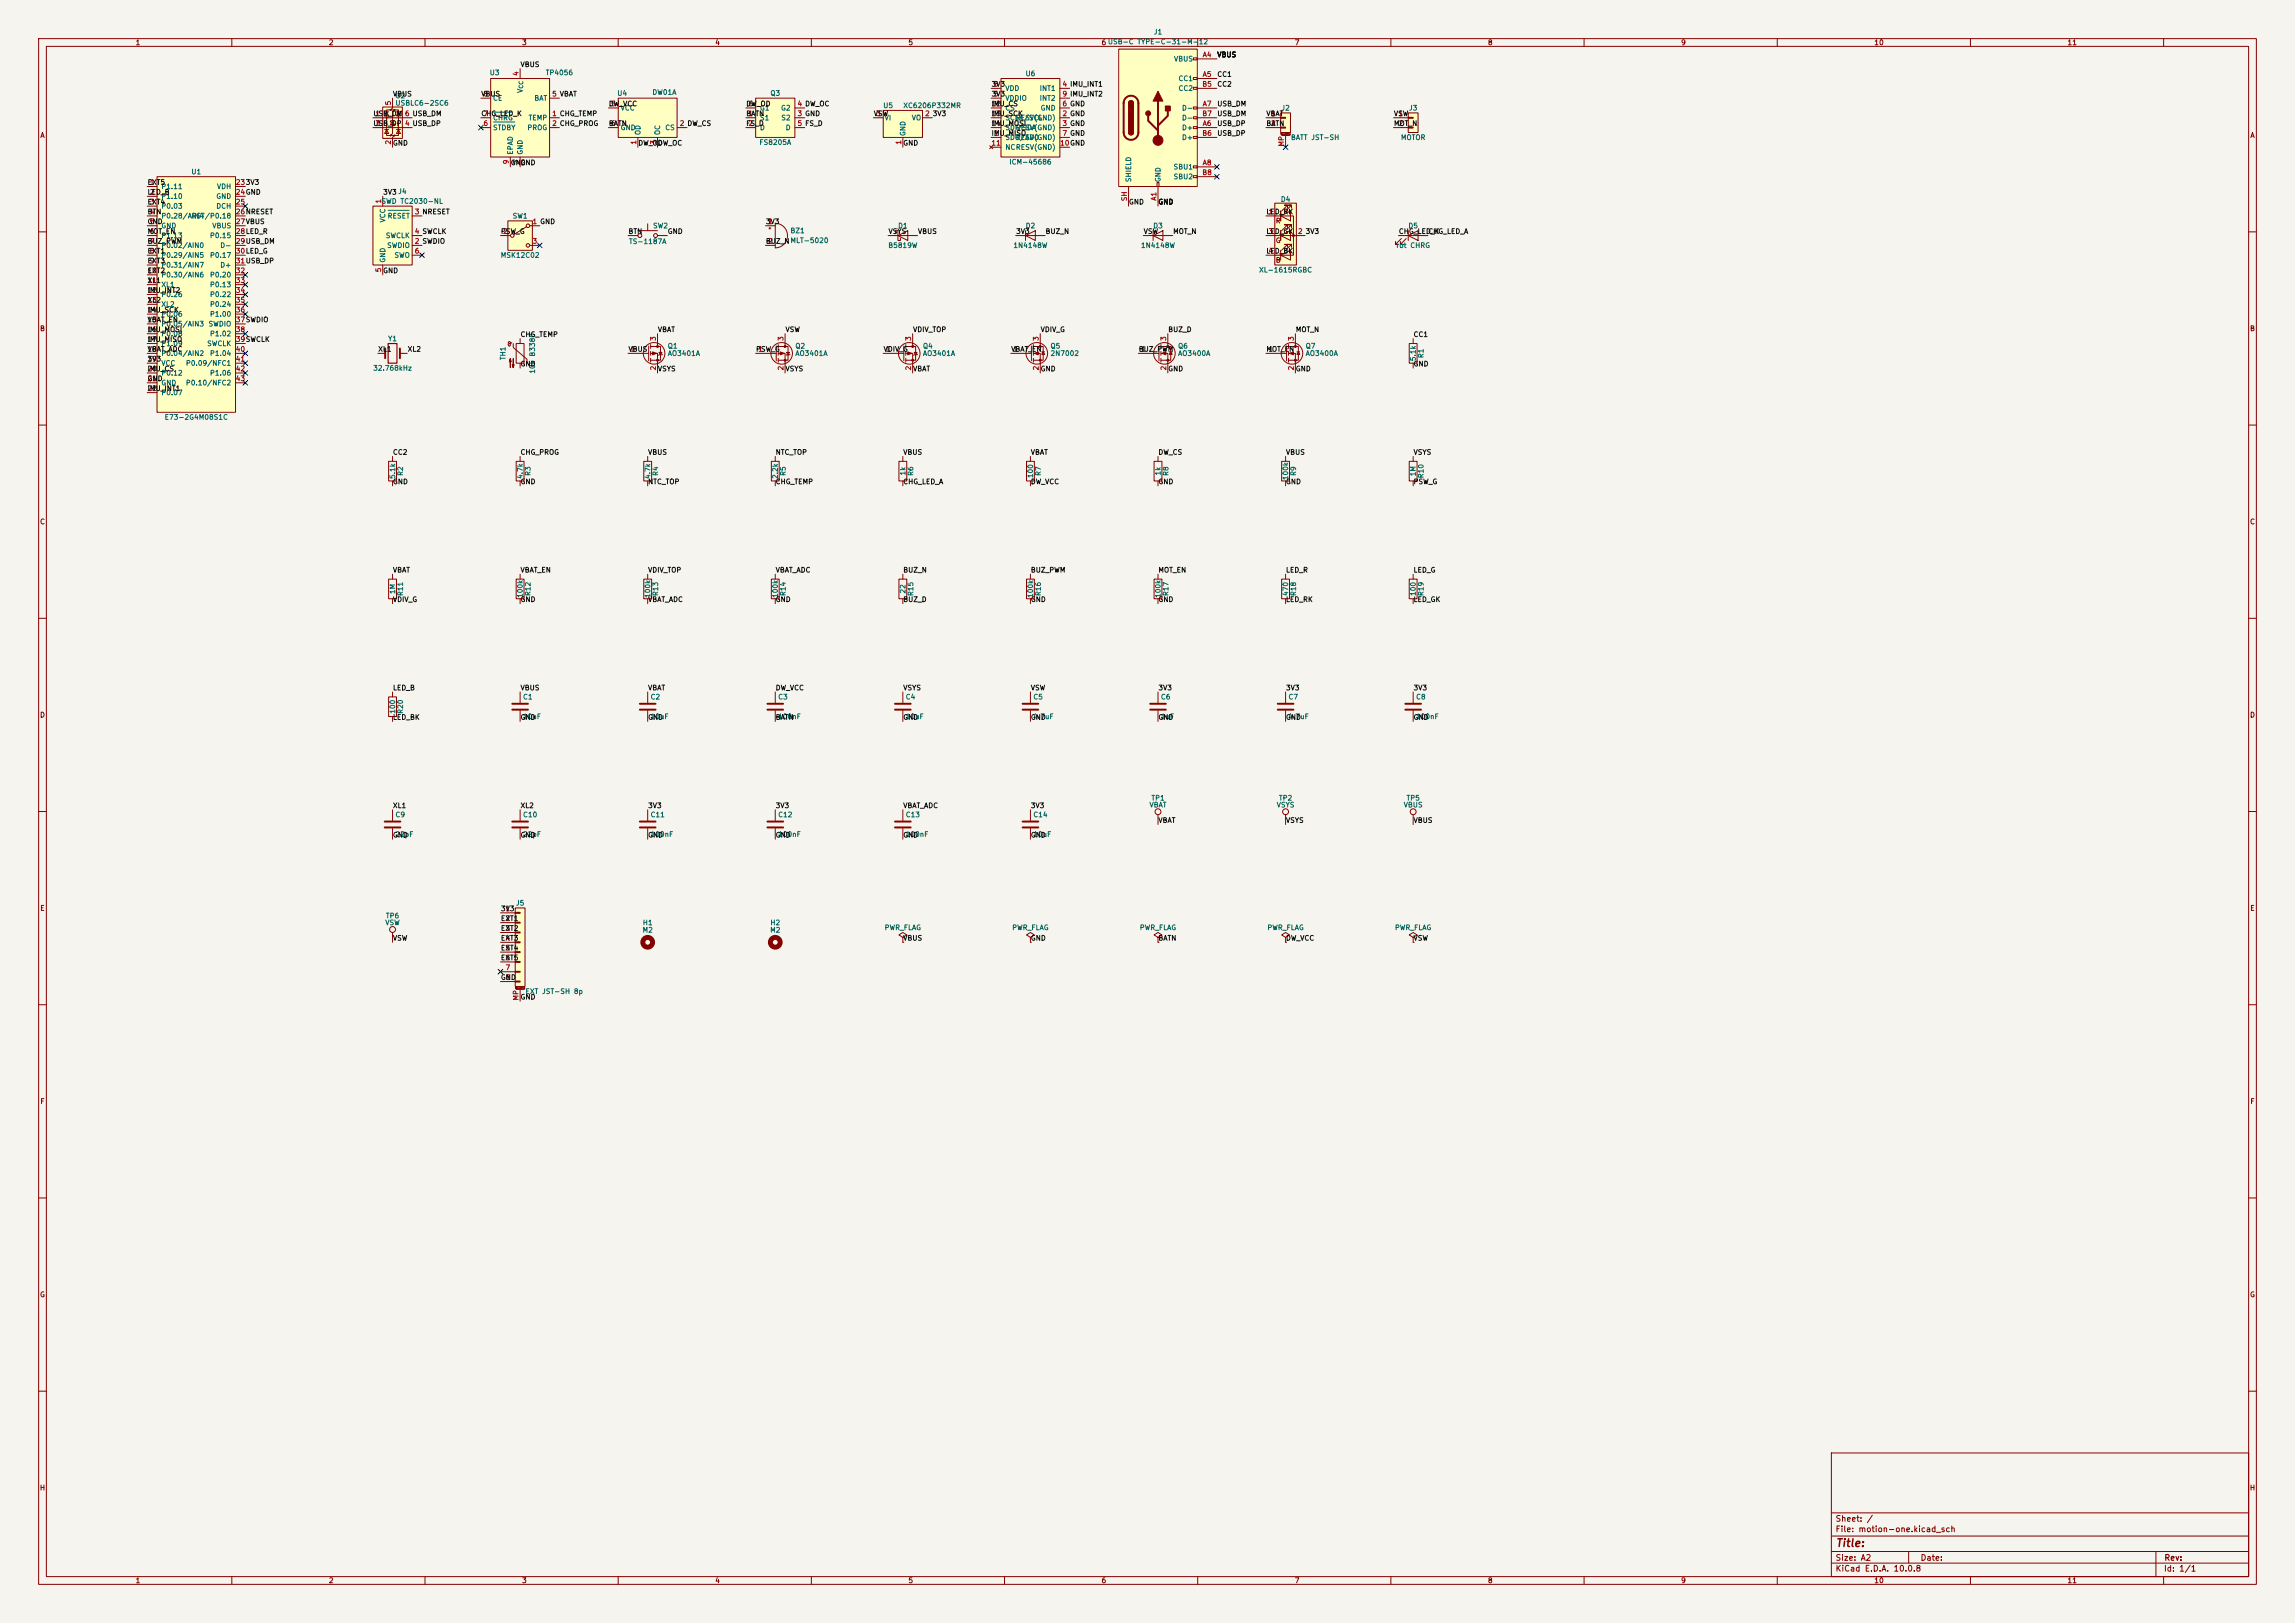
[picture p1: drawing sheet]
<svg xmlns="http://www.w3.org/2000/svg" width="594mm" height="420mm" viewBox="0 0 594 420" stroke-linecap="round" stroke-linejoin="round" font-family="sans-serif">
<defs><g id="words">
<text font-size="2" fill="#840000" x="475" y="400.8">Title:</text>
<g font-size="1.5" fill="#840000">
<text x="475" y="394.1">Sheet: /</text>
<text x="475" y="396.8">File: motion-one.kicad_sch</text>
<text x="475" y="407">KiCad E.D.A. 10.0.8</text>
<text x="475" y="404.2">Size: A2</text>
<text x="497" y="404.2">Date:</text>
<text x="560" y="407">Id: 1/1</text>
<text x="560.1" y="404.2">Rev:</text>
</g>
<g font-size="1.3" fill="#840000">
<text x="35" y="12">1</text>
<text x="85" y="12">2</text>
<text x="135" y="12">3</text>
<text x="185" y="12">4</text>
<text x="235" y="12">5</text>
<text x="285" y="12">6USB-C TYPE-C-31-M-12</text>
<text x="335" y="12">7</text>
<text x="385" y="12">8</text>
<text x="435" y="12">9</text>
<text x="485" y="12">10</text>
<text x="535" y="12">11</text>
<text x="10.3" y="36">A</text>
<text x="582.3" y="36">A</text>
<text x="330.1" y="58.1">R</text>
<text x="330.1" y="63.2">G</text>
<text x="330.1" y="68.3">B</text>
<text x="10.2" y="86">B</text>
<text x="582.2" y="86">B</text>
<text x="10.2" y="136">C</text>
<text x="582.2" y="136">C</text>
<text x="10.2" y="186">D</text>
<text x="582.2" y="186">D</text>
<text x="10.3" y="236">E</text>
<text x="582.3" y="236">E</text>
<text x="10.3" y="286">F</text>
<text x="582.3" y="286">F</text>
<text x="10.2" y="336">G</text>
<text x="582.2" y="336">G</text>
<text x="10.2" y="386">H</text>
<text x="582.2" y="386">H</text>
<text x="35" y="410">1</text>
<text x="85" y="410">2</text>
<text x="135" y="410">3</text>
<text x="185" y="410">4</text>
<text x="235" y="410">5</text>
<text x="285" y="410">6</text>
<text x="335" y="410">7</text>
<text x="385" y="410">8</text>
<text x="435" y="410">9</text>
<text x="485" y="410">10</text>
<text x="535" y="410">11</text>
</g>
<g font-size="1.3" fill="#006464">
<text x="298.5" y="9.2">J1</text>
<text x="303.7" y="16.2">VBUS</text>
<text x="126.6" y="19.8">U3</text>
<text x="141.1" y="19.8">TP4056</text>
<text x="260.1" y="23.8">VDD</text>
<text x="265.3" y="20">U6</text>
<text x="269" y="23.8">INT1</text>
<text x="304.9" y="21.3">CC1</text>
<text x="304.9" y="23.8">CC2</text>
<text x="102.2" y="25.7">U2</text>
<text x="102.2" y="27.6">USBLC6-2SC6</text>
<text x="127.5" y="26.4">CE</text>
<text x="135.6" y="24.2" transform="rotate(-90 135.6 24.2)">V</text>
<text x="138.2" y="26.4">BAT</text>
<text x="159.6" y="25.1">U4</text>
<text x="160.5" y="28.9">VCC</text>
<text x="168.7" y="24.8">DW01A</text>
<text x="196.6" y="28.9">G1</text>
<text x="199.3" y="25.1">Q3</text>
<text x="202" y="28.9">G2</text>
<text x="228.5" y="28.3">U5</text>
<text x="233.7" y="28.3">XC6206P332MR</text>
<text x="260.1" y="26.4">VDDIO</text>
<text x="260.1" y="28.9">CS</text>
<text x="269" y="26.4">INT2</text>
<text x="269.2" y="28.9">GND</text>
<text x="305.8" y="28.9">D-</text>
<text x="331.5" y="28.9">J2</text>
<text x="364.5" y="28.9">J3</text>
<text x="127.5" y="34">STDBY</text>
<text x="127.5" y="31.4">CHRG</text>
<text x="136.4" y="34">PROG</text>
<text x="136.7" y="31.4">TEMP</text>
<text x="160.5" y="34">GND</text>
<text x="166.1" y="35.1" transform="rotate(-90 166.1 35.1)">OD</text>
<text x="171.1" y="35.1" transform="rotate(-90 171.1 35.1)">OC</text>
<text x="172" y="34">CS</text>
<text x="196.6" y="31.4">S1</text>
<text x="196.6" y="34">D</text>
<text x="202.1" y="31.4">S2</text>
<text x="203.2" y="34">D</text>
<text x="228.8" y="31.4">VI</text>
<text x="234.6" y="35.3" transform="rotate(-90 234.6 35.3)">GND</text>
<text x="235.9" y="31.4">VO</text>
<text x="260.1" y="31.4">SCLK/SCL</text>
<text x="260.1" y="34">SDI/SDA</text>
<text x="262.8" y="31.4">RESV(GND)</text>
<text x="262.8" y="34">RESV(GND)</text>
<text x="305.8" y="34">D+</text>
<text x="305.8" y="31.4">D-</text>
<text x="133" y="40.2" transform="rotate(-90 133 40.2)">EPAD</text>
<text x="135.6" y="40.2" transform="rotate(-90 135.6 40.2)">GND</text>
<text x="196.4" y="37.8">FS8205A</text>
<text x="260.1" y="36.5">SDO/AD0</text>
<text x="260.1" y="39.1">NCRESV(GND)</text>
<text x="262.8" y="36.5">RESV(GND)</text>
<text x="305.8" y="36.5">D+</text>
<text x="334" y="36.5">BATT JST-SH</text>
<text x="362.5" y="36.5">MOTOR</text>
<text x="49.4" y="45.4">U1</text>
<text x="261.1" y="42.9">ICM-45686</text>
<text x="293.1" y="47.3" transform="rotate(-90 293.1 47.3)">SHIELD</text>
<text x="300.7" y="47.3" transform="rotate(-90 300.7 47.3)">GND</text>
<text x="303.6" y="44.1">SBU1</text>
<text x="303.6" y="46.7">SBU2</text>
<text x="41.6" y="49.2">P1.11</text>
<text x="41.6" y="51.8">P1.10</text>
<text x="55.8" y="51.8">GND</text>
<text x="56" y="49.2">VDH</text>
<text x="98.6" y="53">SWD TC2030-NL</text>
<text x="331.4" y="52.5">D4</text>
<text x="41.6" y="54.3">P0.03</text>
<text x="41.6" y="56.8">P0.28/AIN4</text>
<text x="41.6" y="59.4">GND</text>
<text x="49.4" y="56.8">RST/P0.18</text>
<text x="54.8" y="59.4">VBUS</text>
<text x="55.8" y="54.3">DCH</text>
<text x="100" y="57.7" transform="rotate(-90 100 57.7)">VCC</text>
<text x="100.2" y="56.8">RESET</text>
<text x="132.6" y="56.8">SW1</text>
<text x="168.9" y="59.4">SW2</text>
<text x="232.3" y="59.4">D1</text>
<text x="265.3" y="59.4">D2</text>
<text x="298.4" y="59.4">D3</text>
<text x="364.4" y="59.4">D5</text>
<text x="41.6" y="61.9">P1.13</text>
<text x="41.6" y="64.5">P0.02/AIN0</text>
<text x="54.2" y="61.9">P0.15</text>
<text x="56.9" y="64.5">D-</text>
<text x="99.7" y="61.9">SWCLK</text>
<text x="100.1" y="64.5">SWDIO</text>
<text x="162.7" y="63.4">TS-1187A</text>
<text x="204.5" y="60.7">BZ1</text>
<text x="229.8" y="64.5">B5819W</text>
<text x="262.2" y="64.5">1N4148W</text>
<text x="295.2" y="64.5">1N4148W</text>
<text x="361.2" y="64.5">rot CHRG</text>
<text x="41.6" y="67">P0.29/AIN5</text>
<text x="41.6" y="69.5">P0.31/AIN7</text>
<text x="54.2" y="67">P0.17</text>
<text x="56.9" y="69.5">D+</text>
<text x="100" y="68.1" transform="rotate(-90 100 68.1)">GND</text>
<text x="102" y="67">SWO</text>
<text x="129.5" y="67">MSK12C02</text>
<text x="325.7" y="70.8">XL-1615RGBC</text>
<text x="41.6" y="72.1">P0.30/AIN6</text>
<text x="41.6" y="74.6">XL1</text>
<text x="41.6" y="77.2">P0.26</text>
<text x="54.2" y="72.1">P0.20</text>
<text x="54.2" y="74.6">P0.13</text>
<text x="54.2" y="77.2">P0.22</text>
<text x="41.6" y="79.7">XL2</text>
<text x="41.6" y="82.2">P0.06</text>
<text x="54.2" y="79.7">P0.24</text>
<text x="54.2" y="82.2">P1.00</text>
<text x="41.6" y="84.8">P0.05/AIN3</text>
<text x="41.6" y="87.3">P0.08</text>
<text x="41.6" y="89.9">P1.09</text>
<text x="53.5" y="89.9">SWCLK</text>
<text x="53.9" y="84.8">SWDIO</text>
<text x="54.2" y="87.3">P1.02</text>
<text x="100.3" y="88.6">Y1</text>
<text x="41.6" y="92.4">P0.04/AIN2</text>
<text x="41.6" y="94.9">VCC</text>
<text x="48" y="94.9">P0.09/NFC1</text>
<text x="54.2" y="92.4">P1.04</text>
<text x="131.1" y="93.3" transform="rotate(-90 131.1 93.3)">TH1</text>
<text x="172.7" y="90.5">Q1</text>
<text x="172.7" y="92.4">AO3401A</text>
<text x="205.7" y="90.5">Q2</text>
<text x="205.7" y="92.4">AO3401A</text>
<text x="238.7" y="90.5">Q4</text>
<text x="238.7" y="92.4">AO3401A</text>
<text x="271.8" y="90.5">Q5</text>
<text x="271.8" y="92.4">2N7002</text>
<text x="304.8" y="90.5">Q6</text>
<text x="304.8" y="92.4">AO3400A</text>
<text x="337.8" y="90.5">Q7</text>
<text x="337.8" y="92.4">AO3400A</text>
<text x="366.7" y="93.6" transform="rotate(-90 366.7 93.6)">5.1k</text>
<text x="368.8" y="92.8" transform="rotate(-90 368.8 92.8)">R1</text>
<text x="41.6" y="97.5">P0.12</text>
<text x="41.6" y="100">GND</text>
<text x="48" y="100">P0.10/NFC2</text>
<text x="54.2" y="97.5">P1.06</text>
<text x="96.5" y="96.2">32.768kHz</text>
<text x="138.8" y="96.8" transform="rotate(-90 138.8 96.8)">10k B3380</text>
<text x="41.6" y="102.6">P0.07</text>
<text x="42.5" y="108.9">E73-2G4M08S1C</text>
<text x="102.6" y="124.1" transform="rotate(-90 102.6 124.1)">5.1k</text>
<text x="104.6" y="123.3" transform="rotate(-90 104.6 123.3)">R2</text>
<text x="135.6" y="124.1" transform="rotate(-90 135.6 124.1)">4.7k</text>
<text x="137.6" y="123.3" transform="rotate(-90 137.6 123.3)">R3</text>
<text x="168.6" y="124.1" transform="rotate(-90 168.6 124.1)">4.7k</text>
<text x="170.6" y="123.3" transform="rotate(-90 170.6 123.3)">R4</text>
<text x="201.6" y="124.1" transform="rotate(-90 201.6 124.1)">2.2k</text>
<text x="203.7" y="123.3" transform="rotate(-90 203.7 123.3)">R5</text>
<text x="234.6" y="123.2" transform="rotate(-90 234.6 123.2)">1k</text>
<text x="236.7" y="123.3" transform="rotate(-90 236.7 123.3)">R6</text>
<text x="267.7" y="123.9" transform="rotate(-90 267.7 123.9)">100</text>
<text x="269.7" y="123.3" transform="rotate(-90 269.7 123.3)">R7</text>
<text x="300.7" y="123.2" transform="rotate(-90 300.7 123.2)">1k</text>
<text x="302.7" y="123.3" transform="rotate(-90 302.7 123.3)">R8</text>
<text x="333.7" y="124.4" transform="rotate(-90 333.7 124.4)">100k</text>
<text x="335.7" y="123.3" transform="rotate(-90 335.7 123.3)">R9</text>
<text x="366.7" y="123.4" transform="rotate(-90 366.7 123.4)">1M</text>
<text x="368.8" y="123.9" transform="rotate(-90 368.8 123.9)">R10</text>
<text x="102.6" y="153.9" transform="rotate(-90 102.6 153.9)">1M</text>
<text x="104.6" y="154.4" transform="rotate(-90 104.6 154.4)">R11</text>
<text x="135.6" y="154.9" transform="rotate(-90 135.6 154.9)">100k</text>
<text x="137.6" y="154.4" transform="rotate(-90 137.6 154.4)">R12</text>
<text x="168.6" y="154.9" transform="rotate(-90 168.6 154.9)">100k</text>
<text x="170.6" y="154.4" transform="rotate(-90 170.6 154.4)">R13</text>
<text x="201.6" y="154.9" transform="rotate(-90 201.6 154.9)">100k</text>
<text x="203.7" y="154.4" transform="rotate(-90 203.7 154.4)">R14</text>
<text x="234.6" y="153.7" transform="rotate(-90 234.6 153.7)">22</text>
<text x="236.7" y="154.4" transform="rotate(-90 236.7 154.4)">R15</text>
<text x="267.7" y="154.9" transform="rotate(-90 267.7 154.9)">100k</text>
<text x="269.7" y="154.4" transform="rotate(-90 269.7 154.4)">R16</text>
<text x="300.7" y="154.9" transform="rotate(-90 300.7 154.9)">100k</text>
<text x="302.7" y="154.4" transform="rotate(-90 302.7 154.4)">R17</text>
<text x="333.7" y="154.3" transform="rotate(-90 333.7 154.3)">470</text>
<text x="335.7" y="154.4" transform="rotate(-90 335.7 154.4)">R18</text>
<text x="366.7" y="154.3" transform="rotate(-90 366.7 154.3)">100</text>
<text x="368.8" y="154.4" transform="rotate(-90 368.8 154.4)">R19</text>
<text x="102.6" y="184.8" transform="rotate(-90 102.6 184.8)">100</text>
<text x="104.6" y="184.9" transform="rotate(-90 104.6 184.9)">R20</text>
<text x="135.2" y="181.3">C1</text>
<text x="168.3" y="181.3">C2</text>
<text x="201.3" y="181.3">C3</text>
<text x="234.3" y="181.3">C4</text>
<text x="267.3" y="181.3">C5</text>
<text x="300.3" y="181.3">C6</text>
<text x="333.4" y="181.3">C7</text>
<text x="366.4" y="181.3">C8</text>
<text x="135.2" y="186.4">10uF</text>
<text x="168.3" y="186.4">10uF</text>
<text x="201.3" y="186.4">100nF</text>
<text x="234.3" y="186.4">10uF</text>
<text x="267.3" y="186.4">4.7uF</text>
<text x="300.3" y="186.4">1uF</text>
<text x="333.4" y="186.4">4.7uF</text>
<text x="366.4" y="186.4">100nF</text>
<text x="297.4" y="209.2">VBAT</text>
<text x="297.9" y="207.5">TP1</text>
<text x="330.3" y="209.2">VSYS</text>
<text x="330.9" y="207.5">TP2</text>
<text x="363.2" y="209.2">VBUS</text>
<text x="363.9" y="207.5">TP5</text>
<text x="102.2" y="211.8">C9</text>
<text x="135.2" y="211.8">C10</text>
<text x="168.3" y="211.8">C11</text>
<text x="201.3" y="211.8">C12</text>
<text x="234.3" y="211.8">C13</text>
<text x="267.3" y="211.8">C14</text>
<text x="102.2" y="216.9">22pF</text>
<text x="135.2" y="216.9">22pF</text>
<text x="168.3" y="216.9">100nF</text>
<text x="201.3" y="216.9">100nF</text>
<text x="234.3" y="216.9">100nF</text>
<text x="267.3" y="216.9">10uF</text>
<text x="99.6" y="239.7">VSW</text>
<text x="99.7" y="237.9">TP6</text>
<text x="133.4" y="234.6">J5</text>
<text x="166.2" y="239.7">H1</text>
<text x="199.3" y="239.7">H2</text>
<text x="166.2" y="241.6">M2</text>
<text x="199.2" y="241.6">M2</text>
<text x="228.8" y="241">PWR_FLAG</text>
<text x="261.9" y="241">PWR_FLAG</text>
<text x="294.9" y="241">PWR_FLAG</text>
<text x="327.9" y="241">PWR_FLAG</text>
<text x="360.9" y="241">PWR_FLAG</text>
<text x="135.9" y="257.5">EXT JST-SH 8p</text>
</g>
<g font-size="1.3" fill="#0f0f0f">
<text x="134.6" y="17.7">VBUS</text>
<text x="314.9" y="15.1">VBUS</text>
<text x="256.5" y="22.7">3V3</text>
<text x="314.9" y="20.2">CC1</text>
<text x="314.9" y="22.7">CC2</text>
<text x="101.6" y="25.3">VBUS</text>
<text x="124.4" y="25.3">VBUS</text>
<text x="157.5" y="27.8">DW_VCC</text>
<text x="193" y="27.8">DW_OD</text>
<text x="256.5" y="27.8">IMU_CS</text>
<text x="256.5" y="25.3">3V3</text>
<text x="314.9" y="27.8">USB_DM</text>
<text x="96.5" y="30.4">USB_DM</text>
<text x="96.5" y="32.9">USB_DP</text>
<text x="124.4" y="30.4">CHG_LED_K</text>
<text x="157.5" y="32.9">BATN</text>
<text x="193" y="30.4">BATN</text>
<text x="193" y="32.9">FS_D</text>
<text x="226" y="30.4">VSW</text>
<text x="241.3" y="30.4">3V3</text>
<text x="256.5" y="30.4">IMU_SCK</text>
<text x="256.5" y="32.9">IMU_MOSI</text>
<text x="256.5" y="35.4">IMU_MISO</text>
<text x="314.9" y="32.9">USB_DP</text>
<text x="314.9" y="35.4">USB_DP</text>
<text x="314.9" y="30.4">USB_DM</text>
<text x="327.6" y="30.4">VBAT</text>
<text x="327.6" y="32.9">BATN</text>
<text x="360.7" y="32.9">MOT_N</text>
<text x="360.7" y="30.4">VSW</text>
<text x="101.6" y="38">GND</text>
<text x="165.1" y="38">DW_OD</text>
<text x="170.2" y="38">DW_OC</text>
<text x="233.7" y="38">GND</text>
<text x="132.1" y="43.1">GND</text>
<text x="134.6" y="43.1">GND</text>
<text x="38.1" y="48.1">EXT5</text>
<text x="38.1" y="53.2">EXT4</text>
<text x="38.1" y="50.7">LED_B</text>
<text x="99" y="50.7">3V3J4</text>
<text x="292.1" y="53.2">GND</text>
<text x="299.7" y="53.2">GND</text>
<text x="38.1" y="55.8">BTN</text>
<text x="38.1" y="58.3">GND</text>
<text x="198.1" y="58.3">3V3</text>
<text x="327.6" y="55.8">LED_RK</text>
<text x="38.1" y="65.9">EXT1</text>
<text x="38.1" y="60.8">MOT_EN</text>
<text x="38.1" y="63.4">BUZ_PWM</text>
<text x="129.5" y="60.8">PSW_G</text>
<text x="162.5" y="60.8">BTN</text>
<text x="172.7" y="60.8">GND</text>
<text x="198.1" y="63.4">BUZ_NMLT-5020</text>
<text x="229.8" y="60.8">VSYS</text>
<text x="237.5" y="60.8">VBUS</text>
<text x="262.9" y="60.8">3V3</text>
<text x="270.5" y="60.8">BUZ_N</text>
<text x="295.9" y="60.8">VSW</text>
<text x="303.5" y="60.8">MOT_N</text>
<text x="327.6" y="65.9">LED_BK</text>
<text x="327.6" y="60.8">LED_GK</text>
<text x="337.8" y="60.8">3V3</text>
<text x="361.9" y="60.8">CHG_LED_K</text>
<text x="369.5" y="60.8">CHG_LED_A</text>
<text x="38.1" y="71">EXT2</text>
<text x="38.1" y="68.5">EXT3</text>
<text x="99" y="71">GND</text>
<text x="38.1" y="73.5">XL1</text>
<text x="38.1" y="76.1">IMU_INT2</text>
<text x="38.1" y="78.6">XL2</text>
<text x="38.1" y="81.2">IMU_SCK</text>
<text x="38.1" y="83.7">VBAT_EN</text>
<text x="38.1" y="88.8">IMU_MISO</text>
<text x="38.1" y="86.2">IMU_MOSI</text>
<text x="134.6" y="87.5">CHG_TEMP</text>
<text x="170.2" y="86.2">VBAT</text>
<text x="203.2" y="86.2">VSW</text>
<text x="236.2" y="86.2">VDIV_TOP</text>
<text x="269.2" y="86.2">VDIV_G</text>
<text x="302.2" y="86.2">BUZ_D</text>
<text x="335.3" y="86.2">MOT_N</text>
<text x="365.7" y="87.5">CC1</text>
<text x="38.1" y="93.9">3V3</text>
<text x="38.1" y="91.3">VBAT_ADC</text>
<text x="97.8" y="91.3">XL1</text>
<text x="105.4" y="91.3">XL2</text>
<text x="134.6" y="95.1">GND</text>
<text x="162.5" y="91.3">VBUS</text>
<text x="195.6" y="91.3">PSW_G</text>
<text x="228.6" y="91.3">VDIV_G</text>
<text x="261.6" y="91.3">VBAT_EN</text>
<text x="294.6" y="91.3">BUZ_PWM</text>
<text x="327.6" y="91.3">MOT_EN</text>
<text x="365.7" y="95.1">GND</text>
<text x="38.1" y="98.9">GND</text>
<text x="38.1" y="96.4">IMU_CS</text>
<text x="38.1" y="101.5">IMU_INT1</text>
<text x="170.2" y="96.4">VSYS</text>
<text x="203.2" y="96.4">VSYS</text>
<text x="236.2" y="96.4">VBAT</text>
<text x="269.2" y="96.4">GND</text>
<text x="302.2" y="96.4">GND</text>
<text x="335.3" y="96.4">GND</text>
<text x="101.6" y="118">CC2</text>
<text x="134.6" y="118">CHG_PROG</text>
<text x="167.6" y="118">VBUS</text>
<text x="200.6" y="118">NTC_TOP</text>
<text x="233.7" y="118">VBUS</text>
<text x="266.7" y="118">VBAT</text>
<text x="299.7" y="118">DW_CS</text>
<text x="332.7" y="118">VBUS</text>
<text x="365.7" y="118">VSYS</text>
<text x="101.6" y="125.6">GND</text>
<text x="134.6" y="125.6">GND</text>
<text x="167.6" y="125.6">NTC_TOP</text>
<text x="200.6" y="125.6">CHG_TEMP</text>
<text x="233.7" y="125.6">CHG_LED_A</text>
<text x="266.7" y="125.6">DW_VCC</text>
<text x="299.7" y="125.6">GND</text>
<text x="332.7" y="125.6">GND</text>
<text x="365.7" y="125.6">PSW_G</text>
<text x="101.6" y="148.5">VBAT</text>
<text x="134.6" y="148.5">VBAT_EN</text>
<text x="167.6" y="148.5">VDIV_TOP</text>
<text x="200.6" y="148.5">VBAT_ADC</text>
<text x="233.7" y="148.5">BUZ_N</text>
<text x="266.7" y="148.5">BUZ_PWM</text>
<text x="299.7" y="148.5">MOT_EN</text>
<text x="332.7" y="148.5">LED_R</text>
<text x="365.7" y="148.5">LED_G</text>
<text x="101.6" y="156.1">VDIV_G</text>
<text x="134.6" y="156.1">GND</text>
<text x="167.6" y="156.1">VBAT_ADC</text>
<text x="200.6" y="156.1">GND</text>
<text x="233.7" y="156.1">BUZ_D</text>
<text x="266.7" y="156.1">GND</text>
<text x="299.7" y="156.1">GND</text>
<text x="332.7" y="156.1">LED_RK</text>
<text x="365.7" y="156.1">LED_GK</text>
<text x="101.6" y="178.9">LED_B</text>
<text x="134.6" y="178.9">VBUS</text>
<text x="167.6" y="178.9">VBAT</text>
<text x="200.6" y="178.9">DW_VCC</text>
<text x="233.7" y="178.9">VSYS</text>
<text x="266.7" y="178.9">VSW</text>
<text x="299.7" y="178.9">3V3</text>
<text x="332.7" y="178.9">3V3</text>
<text x="365.7" y="178.9">3V3</text>
<text x="101.6" y="186.6">LED_BK</text>
<text x="134.6" y="186.6">GND</text>
<text x="167.6" y="186.6">GND</text>
<text x="200.6" y="186.6">BATN</text>
<text x="233.7" y="186.6">GND</text>
<text x="266.7" y="186.6">GND</text>
<text x="299.7" y="186.6">GND</text>
<text x="332.7" y="186.6">GND</text>
<text x="365.7" y="186.6">GND</text>
<text x="101.6" y="209.4">XL1</text>
<text x="134.6" y="209.4">XL2</text>
<text x="167.6" y="209.4">3V3</text>
<text x="200.6" y="209.4">3V3</text>
<text x="233.7" y="209.4">VBAT_ADC</text>
<text x="266.7" y="209.4">3V3</text>
<text x="299.7" y="213.2">VBAT</text>
<text x="332.7" y="213.2">VSYS</text>
<text x="365.7" y="213.2">VBUS</text>
<text x="101.6" y="217">GND</text>
<text x="134.6" y="217">GND</text>
<text x="167.6" y="217">GND</text>
<text x="200.6" y="217">GND</text>
<text x="233.7" y="217">GND</text>
<text x="266.7" y="217">GND</text>
<text x="129.5" y="236.1">3V3</text>
<text x="129.5" y="238.6">EXT1</text>
<text x="101.6" y="243.7">VSW</text>
<text x="129.5" y="243.7">EXT3</text>
<text x="129.5" y="241.2">EXT2</text>
<text x="233.7" y="243.7">VBUS</text>
<text x="266.7" y="243.7">GND</text>
<text x="299.7" y="243.7">BATN</text>
<text x="332.7" y="243.7">DW_VCC</text>
<text x="365.7" y="243.7">VSW</text>
<text x="129.5" y="248.8">EXT5</text>
<text x="129.5" y="246.3">EXT4</text>
<text x="129.5" y="253.9">GND</text>
<text x="134.6" y="259">GND</text>
</g>
<g font-size="1.3" fill="#a90000">
<text x="311.1" y="15.1">A4</text>
<text x="134.5" y="19.8" transform="rotate(-90 134.5 19.8)">4</text>
<text x="257.1" y="22.7">8</text>
<text x="274.9" y="22.7">4 IMU_INT1</text>
<text x="311.1" y="22.7">B5</text>
<text x="311.1" y="20.2">A5</text>
<text x="101.5" y="27.4" transform="rotate(-90 101.5 27.4)">5</text>
<text x="125" y="25.3">8</text>
<text x="142.8" y="25.3">5 VBAT</text>
<text x="158" y="27.8">5</text>
<text x="193.6" y="27.8">6</text>
<text x="206.3" y="27.8">4 DW_OC</text>
<text x="256.5" y="27.8">12</text>
<text x="257.1" y="25.3">5</text>
<text x="274.9" y="27.8">6 GND</text>
<text x="274.9" y="25.3">9 IMU_INT2</text>
<text x="311.1" y="27.8">A7</text>
<text x="97.1" y="30.3">1</text>
<text x="97.1" y="32.9">3</text>
<text x="104.7" y="32.9">4 USB_DP</text>
<text x="104.7" y="30.3">6 USB_DM</text>
<text x="125" y="32.9">6</text>
<text x="125" y="30.3">7</text>
<text x="142.8" y="30.3">1 CHG_TEMP</text>
<text x="142.8" y="32.9">2 CHG_PROG</text>
<text x="158" y="32.9">6</text>
<text x="175.8" y="32.9">2 DW_CS</text>
<text x="193.6" y="30.3">1</text>
<text x="193.6" y="32.9">2</text>
<text x="206.3" y="30.3">3 GND</text>
<text x="206.3" y="32.9">5 FS_D</text>
<text x="226.6" y="30.3">3</text>
<text x="239.3" y="30.3">2</text>
<text x="256.5" y="30.3">13</text>
<text x="256.5" y="32.9">14</text>
<text x="257.1" y="35.4">1</text>
<text x="274.9" y="30.3">2 GND</text>
<text x="274.9" y="32.9">3 GND</text>
<text x="274.9" y="35.4">7 GND</text>
<text x="311.1" y="35.4">B6</text>
<text x="311.1" y="30.3">B7</text>
<text x="311.1" y="32.9">A6</text>
<text x="328.8" y="30.3">1</text>
<text x="328.8" y="32.9">2</text>
<text x="361.9" y="30.3">1</text>
<text x="361.9" y="32.9">2</text>
<text x="101.5" y="37.6" transform="rotate(-90 101.5 37.6)">2</text>
<text x="165" y="37.6" transform="rotate(-90 165 37.6)">1</text>
<text x="170" y="37.6" transform="rotate(-90 170 37.6)">3</text>
<text x="233.5" y="37.6" transform="rotate(-90 233.5 37.6)">1</text>
<text x="256.5" y="38">11</text>
<text x="274.3" y="38">10GND</text>
<text x="332.6" y="38.1" transform="rotate(-90 332.6 38.1)">MP</text>
<text x="131.9" y="42.6" transform="rotate(-90 131.9 42.6)">9</text>
<text x="134.5" y="42.6" transform="rotate(-90 134.5 42.6)">3</text>
<text x="311.1" y="45.6">B8</text>
<text x="311.1" y="43">A8</text>
<text x="38.6" y="48.1">1</text>
<text x="38.6" y="50.7">2</text>
<text x="38.6" y="53.2">3</text>
<text x="60.9" y="48.1">233V3</text>
<text x="60.9" y="50.7">24GND</text>
<text x="60.9" y="53.2">25</text>
<text x="98.9" y="52.8" transform="rotate(-90 98.9 52.8)">1</text>
<text x="292" y="52.2" transform="rotate(-90 292 52.2)">SH</text>
<text x="299.6" y="52.1" transform="rotate(-90 299.6 52.1)">A1</text>
<text x="38.6" y="55.7">4</text>
<text x="38.6" y="58.3">5</text>
<text x="60.9" y="55.7">26NRESET</text>
<text x="60.9" y="58.3">27VBUS</text>
<text x="107.2" y="55.7">3 NRESET</text>
<text x="137.7" y="58.3">1 GND</text>
<text x="198.7" y="58.3">1</text>
<text x="328.2" y="55.7">1</text>
<text x="38.6" y="60.8">6</text>
<text x="38.6" y="63.4">7</text>
<text x="38.6" y="65.9">8</text>
<text x="60.9" y="60.8">28LED_R</text>
<text x="60.9" y="63.4">29USB_DM</text>
<text x="60.9" y="65.9">30LED_G</text>
<text x="107.2" y="63.4">2 SWDIO</text>
<text x="107.2" y="60.8">4 SWCLK</text>
<text x="107.2" y="65.9">6</text>
<text x="130.1" y="60.8">2</text>
<text x="137.7" y="63.4">3</text>
<text x="198.7" y="63.4">2</text>
<text x="328.2" y="60.8">3</text>
<text x="328.2" y="65.9">4</text>
<text x="335.8" y="60.8">2</text>
<text x="38" y="71">10</text>
<text x="38.6" y="68.4">9</text>
<text x="60.9" y="68.4">31USB_DP</text>
<text x="60.9" y="71">32</text>
<text x="98.9" y="70.6" transform="rotate(-90 98.9 70.6)">5</text>
<text x="38" y="73.5">11</text>
<text x="38" y="76.1">12</text>
<text x="60.9" y="73.5">33</text>
<text x="60.9" y="76.1">34</text>
<text x="38" y="78.6">13</text>
<text x="38" y="81.1">14</text>
<text x="38" y="83.7">15</text>
<text x="60.9" y="78.6">35</text>
<text x="60.9" y="81.1">36</text>
<text x="60.9" y="83.7">37SWDIO</text>
<text x="38" y="86.2">16</text>
<text x="38" y="88.8">17</text>
<text x="60.9" y="86.2">38</text>
<text x="60.9" y="88.8">39SWCLK</text>
<text x="170" y="88.4" transform="rotate(-90 170 88.4)">3</text>
<text x="203.1" y="88.4" transform="rotate(-90 203.1 88.4)">3</text>
<text x="236.1" y="88.4" transform="rotate(-90 236.1 88.4)">3</text>
<text x="269.1" y="88.4" transform="rotate(-90 269.1 88.4)">3</text>
<text x="302.1" y="88.4" transform="rotate(-90 302.1 88.4)">3</text>
<text x="335.1" y="88.4" transform="rotate(-90 335.1 88.4)">3</text>
<text x="38" y="91.3">18</text>
<text x="38" y="93.8">19</text>
<text x="60.9" y="91.3">40</text>
<text x="60.9" y="93.8">41</text>
<text x="163.1" y="91.3">1</text>
<text x="170" y="96" transform="rotate(-90 170 96)">2</text>
<text x="196.1" y="91.3">1</text>
<text x="203.1" y="96" transform="rotate(-90 203.1 96)">2</text>
<text x="229.1" y="91.3">1</text>
<text x="236.1" y="96" transform="rotate(-90 236.1 96)">2</text>
<text x="262.2" y="91.3">1</text>
<text x="269.1" y="96" transform="rotate(-90 269.1 96)">2</text>
<text x="295.2" y="91.3">1</text>
<text x="302.1" y="96" transform="rotate(-90 302.1 96)">2</text>
<text x="328.2" y="91.3">1</text>
<text x="335.1" y="96" transform="rotate(-90 335.1 96)">2</text>
<text x="38" y="96.4">20</text>
<text x="38" y="98.9">21</text>
<text x="38" y="101.5">22</text>
<text x="60.9" y="96.4">42</text>
<text x="60.9" y="98.9">43</text>
<text x="130.7" y="236.1">1</text>
<text x="130.7" y="238.6">2</text>
<text x="130.7" y="241.2">3</text>
<text x="130.7" y="243.7">4</text>
<text x="130.7" y="246.2">5</text>
<text x="130.7" y="248.8">6</text>
<text x="130.7" y="251.3">7</text>
<text x="130.7" y="253.9">8</text>
<text x="134.5" y="259" transform="rotate(-90 134.5 259)">MP</text>
</g>
<text font-size="1" fill="#006464" x="135.6" y="23.1" transform="rotate(-90 135.6 23.1)">CC</text>
<g font-size=".4" fill="#840000">
<text x="331.4" y="35">Mounting</text>
<text x="133.3" y="255.9">Mounting</text>
</g>
</g></defs>
<path d="M0 0h594v420h-594z" fill="#f5f4ef" stroke="#f5f4ef" stroke-width=".26"/>
<g fill="none" stroke="#840000" stroke-width=".26">
<path d="M10 10h574v400h-574zM12 12h570v396h-570zM60 10v2M110 10v2M160 10v2M210 10v2M260 10v2M310 10v2M360 10v2M410 10v2M460 10v2M510 10v2"/>
<path d="M560 10v2M10 60h2M582 60h2M10 110h2M582 110h2M10 160h2M299.7 179.1v2.8M582 160h2M299.7 183.9v2.8M10 210h2M582 210h2M10 260h2"/>
<path d="M582 260h2M10 310h2M582 310h2M10 360h2M474 376h108v32h-108zM582 360h2M474 397.5h108M474 391.5h108M60 408v2M110 408v2M160 408v2M210 408v2"/>
<path d="M260 408v2M310 408v2M360 408v2M410 408v2M460 408v2M474 404.5h108M474 401.5h108M494 401.5v3M510 408v2M558 401.5v6.5M560 408v2"/>
</g>
<path d="M297.7 182.1h4.1M297.7 183.6h4.1" fill="none" stroke="#840000" stroke-width=".51"/>
<path d="M96.5 53.3h10.2v15.3h-10.2z" fill="#ffffc2"/>
<g fill="none" stroke="#840000" stroke-width=".26">
<path d="M96.5 53.3h10.2v15.3h-10.2zM99.1 50.8v2.5M106.7 55.9h2.5M99.1 68.6v2.5M106.7 63.5h2.5M106.7 61h2.5M106.7 66h2.5M229.9 61h7.6M231.8 60.3v-.6h.6v2.5h.6v-.6M232.4 61l2.5-1.3v2.5zM97.8 91.4h1.9M103.5 91.4h1.9"/>
<path d="M132.5 88.6l-.6 .3-.3-.1v-.3l.3-.1 .2 .2-.2 .9h-.2l-.3-.5M132.8 88.9v1l3.6 3.1v1M133.6 88.9h2v5.1h-2zM134.6 87.6v1.3M134.6 94v1.3M228.6 91.4h5.3M233.9 89.5v3.8M234.4 89.7h2.6v3.5h-2.6M234.4 91.4h1.8v5.1M234.4 89.2v1M234.4 90.9v1M234.4 92.7v1"/>
<path d="M236.2 86.4v3.3M236.6 91.2h.8l-.4 .6zM237.5 91.7l-1 .2"/>
<circle cx="235.3" cy="91.4" r="2.79"/>
</g>
<path d="M100.5 54.4h5.4" fill="none" stroke="#006464" stroke-width=".26"/>
<g fill="#840000" stroke="#840000" stroke-width=".26">
<path d="M132.1 92.8l.2 .8h-.5l.3-.8v2.3z"/>
<path d="M132.8 92.8v2.3l-.2-.7h.5l-.3 .7z"/>
<path d="M234.9 91.1l1.1 .3-1.1 .4z"/>
<circle cx="236.2" cy="89.7" r=".25"/>
<circle cx="236.2" cy="93.2" r=".25"/>
</g>
<path d="M99.7 90.2v2.5M103.5 90.2v2.5" fill="none" stroke="#840000" stroke-width=".51"/>
<path d="M100.5 88.9h2.2v5.1h-2.2z" fill="none" stroke="#840000" stroke-width=".3"/>
<path d="M40.6 45.7h20.4v61h-20.4z" fill="#ffffc2"/>
<g fill="none" stroke="#840000" stroke-width=".26">
<path d="M38.1 48.3h2.5M38.1 50.8h2.5M38.1 53.3h2.5M38.1 55.9h2.5M38.1 58.4h2.5M40.6 45.7h20.4v61h-20.4zM61 48.3h2.5M61 50.8h2.5M61 53.3h2.5M61 55.9h2.5M61 58.4h2.5M38.1 61h2.5"/>
<path d="M38.1 63.5h2.5M38.1 66h2.5M38.1 68.6h2.5M38.1 71.1h2.5M38.1 73.7h2.5M38.1 76.2h2.5M38.1 78.7h2.5M61 61h2.5M61 63.5h2.5M61 66h2.5M61 68.6h2.5M61 71.1h2.5"/>
<path d="M61 73.7h2.5M61 76.2h2.5M61 78.7h2.5M38.1 81.3h2.5M38.1 83.8h2.5M38.1 86.4h2.5M38.1 88.9h2.5M38.1 91.4h2.5M38.1 94h2.5M38.1 96.5h2.5M38.1 99.1h2.5M61 81.3h2.5"/>
<path d="M61 83.8h2.5M61 86.4h2.5M61 88.9h2.5M61 91.4h2.5M61 94h2.5M61 96.5h2.5M61 99.1h2.5M38.1 101.6h2.5M265.7 119.4h2v5.1h-2zM266.7 118.1v1.3M266.7 124.5v1.2"/>
</g>
<path d="M331.5 29.2h2.5v5.1h-2.5z" fill="#ffffc2"/>
<path d="M327.7 30.5h3.8M327.7 33h3.8M331.5 29.2h2.5v5.1h-2.5zM331.5 30.4h1.2v.2h-1.2zM331.5 32.9h1.2v.2h-1.2zM331.7 35.1h2.1M332.7 35.1v3" fill="none" stroke="#840000" stroke-width=".26"/>
<path d="M364.5 29.2h2.5v5.1h-2.5z" fill="#ffffc2"/>
<path d="M360.7 30.5h3.8M360.7 33h3.8M364.5 29.2h2.5v5.1h-2.5zM364.5 30.4h1.3v.2h-1.3zM364.5 32.9h1.3v.2h-1.3z" fill="none" stroke="#840000" stroke-width=".26"/>
<path d="M259.1 20.3h15.2v20.3h-15.2z" fill="#ffffc2"/>
<g fill="none" stroke="#840000" stroke-width=".26">
<path d="M256.2 37.7l.7 .8M256.5 35.6h2.6M256.5 30.5h2.6M256.5 33h2.6M256.5 22.9h2.6M256.5 25.4h2.6M256.5 27.9h2.6M256.5 38.1h2.6M256.9 37.7l-.7 .8M259.1 20.3h15.2v20.3h-15.2zM274.3 35.6h2.6M274.3 30.5h2.6"/>
<path d="M274.3 33h2.6M274.3 22.9h2.6M274.3 25.4h2.6M274.3 27.9h2.6M274.3 38.1h2.6"/>
</g>
<path d="M289.6 12.7h20.3v35.6h-20.3z" fill="#ffffc2"/>
<g fill="none" stroke="#840000" stroke-width=".26">
<path d="M289.6 12.7h20.3v35.6h-20.3zM308.9 15h1v.5h-1zM309.9 15.2h5.1M292.1 26.7l.2-.5 .4-.2 .5 .2 .2 .5M292.1 34.3l.2 .4 .4 .2 .5-.2 .2-.4M308.9 20.1h1v.5h-1zM308.9 22.6h1v.5h-1zM308.9 27.7h1v.5h-1zM308.9 30.2h1v.5h-1zM308.9 32.8h1v.5h-1zM308.9 35.3h1v.5h-1zM309.9 20.3h5.1"/>
<path d="M309.9 33h5.1M309.9 27.9h5.1M309.9 22.9h5.1M309.9 35.6h5.1M309.9 30.5h5.1M292.1 48.3v5M299.5 47.2h.5v1.1h-.5zM299.7 48.3v5M308.9 42.9h1v.5h-1zM308.9 45.5h1v.5h-1zM309.9 43.2h5.1M309.9 45.7h5.1"/>
<path d="M298.7 149.9h2v5h-2zM299.7 148.6v1.3M299.7 154.9v1.3M364.7 149.9h2.1v5h-2.1zM365.8 148.6v1.3M365.8 154.9v1.3M332.7 210.8v2.6M299.7 242.6l1-.7-1-.6-1 .6 1 .7v1.2M299.7 243.8h.1"/>
<circle cx="332.7" cy="210.1" r=".76"/>
</g>
<path d="M291.4 25.3a1.91 1.91 0 0 1 2.1-.4 1.91 1.91 0 0 1 1.1 1.8v7.6a1.91 1.91 0 0 1-1.9 1.9 1.91 1.91 0 0 1-1.9-1.9v-7.8zM297.2 30v1.2l2.5 2.6M299.7 26.2v10.1M302.3 28.7v1.3l-2.6 2.5" fill="none" stroke="#840000" stroke-width=".51"/>
<g fill="#840000" stroke="#840000" stroke-width=".26">
<path d="M292.1 26.7h1.3v7.6h-1.3z"/>
<path d="M292.3 26.2l.7-.1 .4 .6h-1.3z"/>
<path d="M292.1 34.3h1.3l-.2 .4-.5 .2-.4-.2z"/>
<path d="M299.7 23.6l1.3 2.6h-2.6z"/>
<path d="M301.6 27.4h1.3v1.3h-1.3z"/>
<circle cx="297.2" cy="29.3" r=".63"/>
<circle cx="299.7" cy="36.3" r="1.27"/>
</g>
<path d="M133.3 235h2.6v20.3h-2.6z" fill="#ffffc2"/>
<g fill="none" stroke="#840000" stroke-width=".26">
<path d="M294.6 91.4h5.4M300 89.5v3.8M300.5 89.7h2.5v3.5h-2.5M300.5 91.4h1.8v5.1M300.5 89.2v1M300.5 90.9v1M300.5 92.7v1M302.3 86.4v3.3M302.6 91.1h.8M303 91.1l.4 .6h-.8zM327.7 91.4h5.3M333 89.5v3.8"/>
<path d="M333.5 89.7h2.5v3.5h-2.5M333.5 91.4h1.8v5.1M333.5 89.2v1M333.5 90.9v1M333.5 92.7v1M335.3 86.4v3.3M335.7 91.1h.7M336 91.1l.4 .6h-.7zM100.6 119.4h2v5.1h-2zM101.6 118.1v1.3M133.6 119.4h2v5.1h-2zM134.6 118.1v1.3"/>
<path d="M232.7 119.4h2v5.1h-2zM233.7 118.1v1.3M331.7 119.4h2.1v5.1h-2.1zM332.7 118.1v1.3M101.6 124.5v1.2M134.6 124.5v1.2M233.7 124.5v1.2M332.7 124.5v1.2M100.6 149.9h2v5h-2zM101.6 148.6v1.3M101.6 154.9v1.3M133.6 149.9h2v5h-2z"/>
<path d="M134.6 148.6v1.3M134.6 154.9v1.3M331.7 149.9h2.1v5h-2.1zM332.7 148.6v1.3M332.7 154.9v1.3M101.6 179.1v1.2M134.6 179.1v2.8M365.8 179.1v2.8M100.6 180.3h2v5.1h-2zM101.6 185.4v1.3M134.6 183.9v2.8M365.8 183.9v2.8"/>
<path d="M101.6 209.6v2.7M101.6 214.4v2.8M129.5 236.2h3.8M129.5 238.8h3.8M133.3 235h2.6v20.3h-2.6zM133.3 236.1h1.3v.2h-1.3zM133.3 238.6h1.3v.3h-1.3zM129.5 241.3h3.8M129.5 243.8h3.8M129.5 246.4h3.8M129.5 248.9h3.8M129.5 251.5h3.8"/>
<path d="M129.5 254h3.8M133.3 241.2h1.3v.2h-1.3zM133.3 243.7h1.3v.3h-1.3zM133.3 246.3h1.3v.2h-1.3zM133.3 248.8h1.3v.2h-1.3zM133.3 251.3h1.3v.3h-1.3zM133.3 253.9h1.3v.2h-1.3zM133.6 256h2M134.6 256v3.1"/>
<circle cx="301.4" cy="91.4" r="2.79"/>
<circle cx="334.4" cy="91.4" r="2.79"/>
</g>
<path d="M132.6 182.1h4.1M132.6 183.6h4.1M363.7 182.1h4.1M363.7 183.6h4.1M99.6 212.6h4M99.6 214.1h4" fill="none" stroke="#840000" stroke-width=".51"/>
<g fill="none" stroke="#840000" stroke-width="1.3">
<circle cx="167.6" cy="243.8" r="1.27"/>
<circle cx="200.7" cy="243.8" r="1.27"/>
</g>
<g fill="#840000" stroke="#840000" stroke-width=".26">
<path d="M300.7 91.4l1.1-.3v.7z"/>
<path d="M333.8 91.4l1-.3v.7z"/>
<circle cx="302.3" cy="89.7" r=".25"/>
<circle cx="302.3" cy="93.2" r=".25"/>
<circle cx="335.3" cy="89.7" r=".25"/>
<circle cx="335.3" cy="93.2" r=".25"/>
</g>
<path d="M99.1 27.7h5v8.1h-5z" fill="#ffffc2"/>
<g fill="#840000">
<circle cx="100.1" cy="30.5" r=".25"/>
<circle cx="101.1" cy="28.4" r=".25"/>
<circle cx="101.1" cy="35.1" r=".25"/>
<circle cx="102.1" cy="28.4" r=".25"/>
<circle cx="102.1" cy="35.1" r=".25"/>
<circle cx="103.1" cy="33" r=".25"/>
</g>
<g fill="none" stroke="#840000" stroke-width=".26">
<path d="M96.5 30.5h10.2M96.5 33h10.2M99.1 27.7h5v8.1h-5zM99.6 33.5h1M99.6 29h1M100.1 29l.5 1h-1zM100.1 33.5l.5 1h-1zM101.1 28.4h-1v6.7h1M101.6 25.4v2.5l-.5 .5h1l-.5 .6v5.5l-.5 .6h1l-.5 .5v2.5M101.6 31.2l.5 1.1h-1zM102.1 31.2h-1v.4M102.1 28.4h1v6.7h-1"/>
<path d="M102.6 33.5h1M102.6 29h1M103.1 29l.5 1h-1zM103.1 33.5l.5 1h-1zM298.4 59.7v2.5M364.5 59.7v2.5M295.9 61h7.6M298.4 61l2.6-1.3v2.5zM361.9 61h7.7M362.7 61.7l-1.5 1.5h.7h-.7v-.7M364 61.7l-1.5 1.5h.7h-.7v-.7M364.5 61l2.5-1.3v2.5z"/>
<path d="M364.7 88.9h2.1v5.1h-2.1zM365.8 87.6v1.3M365.8 94v1.3M298.7 119.4h2v5.1h-2zM299.7 118.1v1.3M364.7 119.4h2.1v5.1h-2.1zM365.8 118.1v1.3M299.7 124.5v1.2M365.8 124.5v1.2M134.6 209.6v2.7M134.6 214.4v2.8M299.7 210.8v2.6"/>
<path d="M101.6 241.3v2.5"/>
<circle cx="299.7" cy="210.1" r=".76"/>
<circle cx="101.6" cy="240.5" r=".76"/>
</g>
<path d="M132.6 212.6h4.1M132.6 214.1h4.1" fill="none" stroke="#840000" stroke-width=".51"/>
<path d="M131.4 57.2h6.4v7.6h-6.4z" fill="#ffffc2"/>
<g fill="none" stroke="#840000" stroke-width=".26">
<path d="M131.4 57.2h6.4v7.6h-6.4zM136.3 58.7l-3.3 2M137.2 58.4h2.5M129.5 61h2.6M137.2 63.5h2.5"/>
<circle cx="136.7" cy="58.4" r=".46"/>
<circle cx="132.6" cy="61" r=".46"/>
<circle cx="136.7" cy="63.5" r=".46"/>
</g>
<path d="M329.9 52.6h5.6v16h-5.6z" fill="#ffffc2"/>
<g fill="none" stroke="#840000" stroke-width=".26">
<path d="M165.1 59.7h5.1M167.6 57.9v1.8M265.4 59.7v2.5M327.7 55.9h7.1v10.1h-7.1M329.9 52.6h5.6v16h-5.6zM331.5 54.6v2.6zM331.5 59.7v2.5zM331.5 55.9l2.5-1.3v2.6zM333.2 53.8v-.7h-.7h.7l-1.5 1.5M333.2 58.9v-.7h-.7h.7l-1.5 1.5M334 54.6h.1M334 54.6v2.6z"/>
<path d="M334 59.7h.1M334 59.7v2.5zM334.3 53.8v-.7h-.8h.8l-1.6 1.5M334.3 58.9v-.7h-.8h.8l-1.6 1.5M162.6 61h2.5M170.2 61h2.5M262.9 61h7.6M265.4 61l2.6-1.3v2.5zM327.7 61h10.1M331.5 61l2.5-1.3v2.5zM331.5 66l2.5-1.2v2.5zM331.5 64.8v2.5"/>
<path d="M333.2 64v-.8h-.7h.7l-1.5 1.6M334.3 64v-.8h-.8h.8l-1.6 1.6M162.6 91.4h5.3M167.9 89.5v3.8M168.4 89.7h2.5v3.5h-2.5M168.4 91.4h1.8v5.1M168.4 89.2v1M168.4 90.9v1M168.4 92.7v1M170.2 86.4v3.3M170.6 91.2h.7l-.4 .6zM171.4 91.7l-1 .2"/>
<path d="M166.6 119.4h2.1v5.1h-2.1zM167.6 118.1v1.3M167.6 124.5v1.2M199.6 149.9h2.1v5h-2.1zM200.7 148.6v1.3M200.7 154.9v1.3M232.7 149.9h2v5h-2zM233.7 148.6v1.3M233.7 154.9v1.3M200.7 179.1v2.8M233.7 179.1v2.8M200.7 183.9v2.8"/>
<path d="M233.7 183.9v2.8M266.7 209.6v2.7M266.7 214.4v2.8M365.8 210.8v2.6M365.8 242.6l1-.7-1-.6-1.1 .6 1.1 .7v1.2M365.8 243.8h.1"/>
<circle cx="165.6" cy="61" r=".51"/>
<circle cx="169.7" cy="61" r=".51"/>
<circle cx="169.3" cy="91.4" r="2.79"/>
<circle cx="365.8" cy="210.1" r=".76"/>
</g>
<g fill="#840000" stroke="#840000" stroke-width=".26">
<path d="M168.9 91.1l1 .3-1 .4z"/>
<circle cx="334.8" cy="61" r=".25"/>
<circle cx="170.2" cy="89.7" r=".25"/>
<circle cx="170.2" cy="93.2" r=".25"/>
</g>
<path d="M198.6 182.1h4.1M198.6 183.6h4.1M231.6 182.1h4.1M231.6 183.6h4.1M264.7 212.6h4M264.7 214.1h4" fill="none" stroke="#840000" stroke-width=".51"/>
<path d="M160 25.4h15.3v10.2h-15.3z" fill="#ffffc2"/>
<g fill="none" stroke="#840000" stroke-width=".26">
<path d="M157.5 33h2.5M157.5 27.9h2.5M160 25.4h15.3v10.2h-15.3zM165.1 35.6v2.5M170.2 35.6v2.5M175.3 33h2.5M261.6 91.4h5.4M267 89.5v3.8M267.5 89.7h2.5v3.5h-2.5M267.5 91.4h1.7v5.1M267.5 89.2v1M267.5 90.9v1"/>
<path d="M267.5 92.7v1M269.2 86.4v3.3M269.6 91.1h.8M270 91.1l.4 .6h-.8zM199.6 119.4h2.1v5.1h-2.1zM200.7 118.1v1.3M200.7 124.5v1.2"/>
<circle cx="268.4" cy="91.4" r="2.79"/>
</g>
<g fill="#840000" stroke="#840000" stroke-width=".26">
<path d="M267.7 91.4l1-.3v.7z"/>
<circle cx="269.2" cy="89.7" r=".25"/>
<circle cx="269.2" cy="93.2" r=".25"/>
</g>
<path d="M195.6 25.4h10.1v10.2h-10.1z" fill="#ffffc2"/>
<g fill="none" stroke="#840000" stroke-width=".26">
<path d="M193 30.5h2.6M193 33h2.6M193 27.9h2.6M195.6 25.4h10.1v10.2h-10.1zM205.7 30.5h2.6M205.7 33h2.6M205.7 27.9h2.6M265.7 149.9h2v5h-2zM266.7 148.6v1.3M266.7 154.9v1.3M167.6 179.1v2.8M266.7 179.1v2.8"/>
<path d="M332.7 179.1v2.8M167.6 183.9v2.8M266.7 183.9v2.8M332.7 183.9v2.8M167.6 209.6v2.7M167.6 214.4v2.8M233.7 242.6l1-.7-1-.6-1 .6 1 .7v1.2M233.7 243.8h.1M266.7 242.6l1-.7-1-.6-1 .6 1 .7v1.2M266.7 243.8h.1M332.7 242.6l1.1-.7-1.1-.6-1 .6 1 .7v1.2M332.7 243.8h.1"/>
</g>
<path d="M165.6 182.1h4.1M165.6 183.6h4.1M264.7 182.1h4M264.7 183.6h4M330.7 182.1h4.1M330.7 183.6h4.1M165.6 212.6h4.1M165.6 214.1h4.1" fill="none" stroke="#840000" stroke-width=".51"/>
<path d="M127 20.3h15.2v20.3h-15.2z" fill="#ffffc2"/>
<g fill="none" stroke="#840000" stroke-width=".26">
<path d="M134.6 17.8v2.5M124.5 30.5h2.5M124.5 33h2.5M124.5 25.4h2.5M127 20.3h15.2v20.3h-15.2zM142.2 30.5h2.6M142.2 33h2.6M142.2 25.4h2.6M132.1 40.6v2.6M134.6 40.6v2.6M166.6 149.9h2.1v5h-2.1zM167.6 148.6v1.3"/>
<path d="M167.6 154.9v1.3M200.7 209.6v2.7M200.7 214.4v2.8"/>
</g>
<path d="M127.7 31.6h5.6M127.7 29h4.9" fill="none" stroke="#006464" stroke-width=".26"/>
<path d="M198.6 212.6h4.1M198.6 214.1h4.1" fill="none" stroke="#840000" stroke-width=".51"/>
<path d="M228.6 28.6h10.2v7h-10.2z" fill="#ffffc2"/>
<g fill="none" stroke="#840000" stroke-width=".26">
<path d="M226.1 30.5h2.5M228.6 28.6h10.2v7h-10.2zM233.7 35.6v2.5M238.8 30.5h2.5M198.1 58.4h2.6M199 59.1h.5M199.3 58.8v.5M200.7 57.8a3.2 3.2 0 0 1 3.1 3.2 3.2 3.2 0 0 1-3.1 3.1zM198.1 63.5h2.6M195.6 91.4h5.3M200.9 89.5v3.8M201.4 89.7h2.6v3.5h-2.6"/>
<path d="M201.4 91.4h1.8v5.1M201.4 89.2v1M201.4 90.9v1M201.4 92.7v1M203.2 86.4v3.3M203.6 91.2h.7l-.3 .6zM204.5 91.7l-1 .2M233.7 209.6v2.7M233.7 214.4v2.8"/>
<circle cx="202.3" cy="91.4" r="2.79"/>
</g>
<g fill="#840000" stroke="#840000" stroke-width=".26">
<path d="M201.9 91.1l1 .3-1 .4z"/>
<circle cx="203.2" cy="89.7" r=".25"/>
<circle cx="203.2" cy="93.2" r=".25"/>
</g>
<path d="M231.6 212.6h4.1M231.6 214.1h4.1" fill="none" stroke="#840000" stroke-width=".51"/>
<g fill="none" stroke="#000084" stroke-width=".26">
<path d="M123.9 32.4l1.2 1.2M125.1 32.4l-1.2 1.2M332.1 37.5l1.2 1.2M333.3 37.5l-1.2 1.2M62.9 52.7l1.2 1.2M64.1 52.7l-1.2 1.2M314.4 42.6l1.2 1.2M314.4 45.1l1.2 1.2M315.6 42.6l-1.2 1.2M315.6 45.1l-1.2 1.2M62.9 75.6l1.2 1.2M62.9 73.1l1.2 1.2"/>
<path d="M62.9 78.1l1.2 1.2M62.9 70.5l1.2 1.2M64.1 75.6l-1.2 1.2M64.1 73.1l-1.2 1.2M64.1 78.1l-1.2 1.2M64.1 70.5l-1.2 1.2M108.6 65.4l1.2 1.2M109.8 65.4l-1.2 1.2M139.1 62.9l1.2 1.2M140.3 62.9l-1.2 1.2M62.9 95.9l1.2 1.2M62.9 85.8l1.2 1.2"/>
<path d="M62.9 80.7l1.2 1.2M62.9 98.5l1.2 1.2M62.9 93.4l1.2 1.2M62.9 90.8l1.2 1.2M64.1 95.9l-1.2 1.2M64.1 85.8l-1.2 1.2M64.1 80.7l-1.2 1.2M64.1 98.5l-1.2 1.2M64.1 93.4l-1.2 1.2M64.1 90.8l-1.2 1.2M128.9 250.9l1.2 1.2M130.1 250.9l-1.2 1.2"/>
</g>
<use href="#words"/>
</svg>
